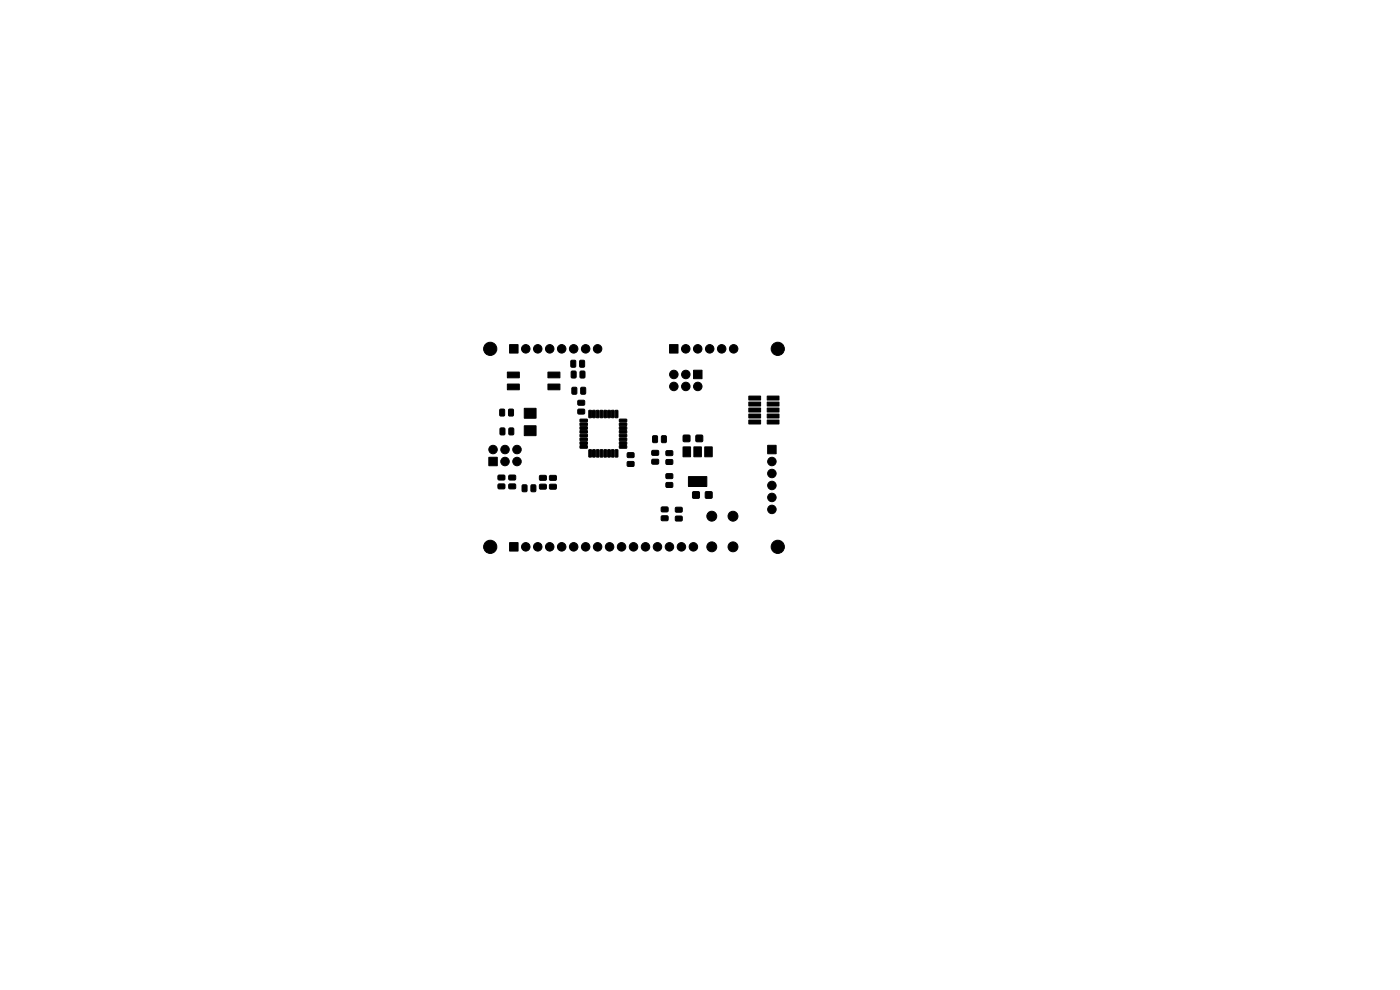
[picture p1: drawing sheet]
<svg xmlns="http://www.w3.org/2000/svg" width="297mm" height="210mm" viewBox="0 0 297 210" stroke-linecap="round" stroke-linejoin="round" font-family="sans-serif">
<g fill="#000" stroke="#000" stroke-width=".21">
<path d="M107.6 78.9h2.5l.1 1.2h-2.5zM108.1 73.1h1.8v1.8h-1.8zM116.3 78.9h2.5v1.2h-2.5zM121.2 76.5l.7-.1 .2 .2 .1 1-.2 .3h-.7l-.2-.2zM121.2 78.8l.8-.1 .2 .2v1l-.1 .3h-.7l-.2-.2zM123 76.5l.8-.1 .2 .2v1l-.1 .3h-.7l-.2-.2zM123.1 78.8l.7-.1 .3 .2v1l-.2 .3h-.6l-.2-.2zM142.1 73.1h1.7v1.8h-1.7zM147.1 78.6h1.8v1.7h-1.8zM103.7 97h1.8v1.8h-1.8zM106.1 86.8h.7l.2 .1 .1 1.1-.2 .2-.6 .1-.3-.2zM106.1 90.8h.8l.2 .1v1.1l-.1 .2-.7 .1-.2-.2z"/>
<path d="M107.6 81.5h2.5l.1 1.2h-2.5zM107.9 86.8h.8l.2 .1v1.1l-.1 .2-.7 .1-.2-.2zM108 90.8h.7l.3 .1v1.1l-.2 .2-.6 .1-.2-.2zM111.2 86.6h2.5v2.1h-2.5zM111.2 90.3h2.5v2.1h-2.5zM116.3 81.5h2.5v1.2h-2.5zM121.4 82.2l.7-.1 .3 .2v1.1l-.2 .2h-.6l-.3-.1zM123.1 88.9h1.4l.1 .5-1.5 .1zM123.1 89.7h1.4l.1 .5-1.5 .1zM123.1 90.5h1.4l.1 .5-1.5 .1zM123.1 91.3h1.4l.1 .5-1.5 .1zM123.1 92.1h1.4l.1 .5-1.5 .1z"/>
<path d="M123.1 92.9h1.4l.1 .5-1.5 .1zM123.1 93.7h1.4l.1 .5-1.5 .1zM123.1 94.5h1.4l.1 .5-1.5 .1zM122.6 85l1.3-.1 .2 .3-.1 .6-.2 .2h-1.1l-.1-.3zM122.6 86.8h1.3l.2 .2-.1 .7-.2 .1h-1.1l-.1-.2zM123.3 82.2l.7-.1 .2 .2 .1 1.1-.2 .2h-.6l-.3-.1zM124.9 95.4l.6 .1-.1 1.5-.5-.1zM124.9 87.1h.6l-.1 1.5-.5-.1zM125.7 95.4l.6 .1-.1 1.5-.5-.1zM125.7 87.1h.6l-.1 1.5-.5-.1zM126.5 95.4l.6 .1-.1 1.5-.5-.1zM126.5 87.1h.6l-.1 1.5-.5-.1z"/>
<path d="M127.3 95.4l.6 .1-.1 1.5-.5-.1zM127.3 87.1h.6l-.1 1.5-.5-.1zM128.1 95.4l.6 .1-.1 1.5-.5-.1zM128.1 87.1h.6l-.1 1.5-.5-.1zM128.9 95.4l.6 .1-.1 1.5-.5-.1zM128.9 87.1h.6l-.1 1.5-.5-.1zM129.7 95.4l.6 .1-.1 1.5-.5-.1zM129.7 87.1h.6l-.1 1.5-.5-.1zM130.5 95.4l.6 .1-.1 1.5-.5-.1zM130.5 87.1h.6l-.1 1.5-.5-.1zM131.4 94.5h1.5l.1 .5-1.5 .1zM131.4 93.7h1.5l.1 .5-1.5 .1z"/>
<path d="M131.4 92.9h1.5l.1 .5-1.5 .1zM131.4 92.1h1.5l.1 .5-1.5 .1zM131.4 91.3h1.5l.1 .5-1.5 .1zM131.4 90.5h1.5l.1 .5-1.5 .1zM131.4 89.7h1.5l.1 .5-1.5 .1zM131.4 88.9h1.5l.1 .5-1.5 .1zM133.1 98l1.3-.1 .1 .3v.6l-.2 .2-1.1-.1-.2-.2zM133.1 96.1l1.3-.1 .1 .3v.6l-.2 .2h-1.1l-.2-.3zM138.3 97.5l1.3-.1 .2 .3-.1 .6-.2 .2h-1.1l-.2-.3zM138.3 95.6l1.3-.1 .2 .3-.1 .6-.2 .2h-1.1l-.2-.3zM138.5 92.5l.7-.1 .3 .2v1l-.2 .3h-.6l-.3-.2zM140.4 92.5l.7-.1 .3 .2v1l-.2 .3h-.6l-.3-.2z"/>
<path d="M141.3 95.7l1.3-.1 .2 .3-.1 .6-.2 .2-1.1-.1-.2-.2zM141.3 97.5h1.3l.2 .2-.1 .7-.2 .1h-1.1l-.2-.2zM145 92.4h1.3v1.2h-1.3zM144.9 94.8h1.6v2.1h-1.6zM147.7 92.4h1.3v1.2h-1.3zM147.2 94.8h1.6v2.1h-1.6zM149.5 94.8h1.6v2.1h-1.6zM158.9 89.1h2.4l.1 .8h-2.5zM158.9 87.8h2.4l.1 .8-2.5 .1zM158.9 86.6h2.4l.1 .8h-2.5zM158.9 85.3h2.4l.1 .8h-2.5zM158.9 84h2.4l.1 .8-2.5 .1z"/>
<path d="M162.9 94.5h1.7v1.7h-1.7zM162.8 89.1h2.4l.1 .8h-2.5zM162.8 87.8h2.4l.1 .8-2.5 .1zM162.8 86.6h2.4l.1 .8h-2.5zM162.8 85.3h2.4l.1 .8h-2.5zM162.8 84h2.4l.1 .8-2.5 .1zM105.7 102.7h1.3l.1 .2v.6l-.2 .2h-1.1l-.2-.3zM105.7 100.8h1.3l.1 .2v.7l-.2 .1h-1.1l-.2-.2zM108.1 115.1h1.8v1.8h-1.8zM108 102.7h1.2l.2 .2v.6l-.3 .2h-1l-.2-.3zM108 100.8h1.2l.2 .2v.7l-.3 .1h-1l-.2-.2zM110.8 102.9l.7-.1 .3 .2v1.1l-.1 .2h-.7l-.2-.1z"/>
<path d="M112.7 102.9l.7-.1 .3 .2v1.1l-.2 .2h-.6l-.3-.1zM114.5 102.8l1.3-.1 .1 .3v.6l-.2 .2h-1.1l-.2-.3zM114.5 100.9l1.3-.1 .1 .3v.6l-.2 .2h-1.1l-.2-.3zM116.6 102.8l1.3-.1 .1 .3v.6l-.2 .2h-1.1l-.2-.3zM116.6 100.9h1.3l.1 .2v.6l-.2 .2h-1.1l-.2-.3zM140.3 109.5l1.3-.1 .2 .3-.1 .6-.2 .2h-1.1l-.2-.3zM140.3 107.6l1.3-.1 .2 .3-.1 .6-.2 .2h-1.1l-.2-.3zM141.3 102.4h1.3l.2 .2-.1 .6-.2 .2h-1.1l-.2-.3zM141.3 100.5h1.3l.2 .2-.1 .7-.2 .1h-1.1l-.2-.2zM143.3 107.7l1.3-.1 .2 .3-.1 .6-.2 .2-1.1-.1-.2-.2zM143.3 109.5h1.3l.2 .2-.1 .7-.2 .1h-1.1l-.2-.2zM147 104.4h1.3v1.2h-1.3z"/>
<path d="M149.7 104.4h1.3v1.2h-1.3zM146.1 101.1h3.8v2.1h-3.8z"/>
<circle cx="104" cy="74" r="1.4"/>
<circle cx="111.5" cy="74" r=".9"/>
<circle cx="114.1" cy="74" r=".9"/>
<circle cx="116.6" cy="74" r=".9"/>
<circle cx="119.2" cy="74" r=".9"/>
<circle cx="121.7" cy="74" r=".9"/>
<circle cx="124.2" cy="74" r=".9"/>
<circle cx="126.8" cy="74" r=".9"/>
<circle cx="143" cy="79.4" r=".9"/>
<circle cx="145.5" cy="74" r=".9"/>
<circle cx="145.5" cy="79.4" r=".9"/>
<circle cx="148" cy="74" r=".9"/>
<circle cx="150.6" cy="74" r=".9"/>
<circle cx="153.1" cy="74" r=".9"/>
<circle cx="155.6" cy="74" r=".9"/>
<circle cx="165" cy="74" r="1.4"/>
<circle cx="104.6" cy="95.4" r=".9"/>
<circle cx="107.1" cy="97.9" r=".9"/>
<circle cx="107.1" cy="95.4" r=".9"/>
<circle cx="109.7" cy="97.9" r=".9"/>
<circle cx="109.7" cy="95.4" r=".9"/>
<circle cx="143" cy="82" r=".9"/>
<circle cx="145.5" cy="82" r=".9"/>
<circle cx="148" cy="82" r=".9"/>
<circle cx="163.8" cy="97.9" r=".9"/>
<circle cx="104" cy="116" r="1.4"/>
<circle cx="111.5" cy="116" r=".9"/>
<circle cx="114.1" cy="116" r=".9"/>
<circle cx="116.6" cy="116" r=".9"/>
<circle cx="119.2" cy="116" r=".9"/>
<circle cx="121.7" cy="116" r=".9"/>
<circle cx="124.2" cy="116" r=".9"/>
<circle cx="126.8" cy="116" r=".9"/>
<circle cx="129.3" cy="116" r=".9"/>
<circle cx="131.9" cy="116" r=".9"/>
<circle cx="134.4" cy="116" r=".9"/>
<circle cx="136.9" cy="116" r=".9"/>
<circle cx="139.5" cy="116" r=".9"/>
<circle cx="142" cy="116" r=".9"/>
<circle cx="144.6" cy="116" r=".9"/>
<circle cx="147.1" cy="116" r=".9"/>
<circle cx="151" cy="109.5" r="1.05"/>
<circle cx="151" cy="116" r="1.05"/>
<circle cx="155.5" cy="109.5" r="1.05"/>
<circle cx="155.5" cy="116" r="1.05"/>
<circle cx="163.8" cy="100.4" r=".9"/>
<circle cx="163.8" cy="105.5" r=".9"/>
<circle cx="163.8" cy="103" r=".9"/>
<circle cx="163.8" cy="108.1" r=".9"/>
<circle cx="165" cy="116" r="1.4"/>
</g>
</svg>
